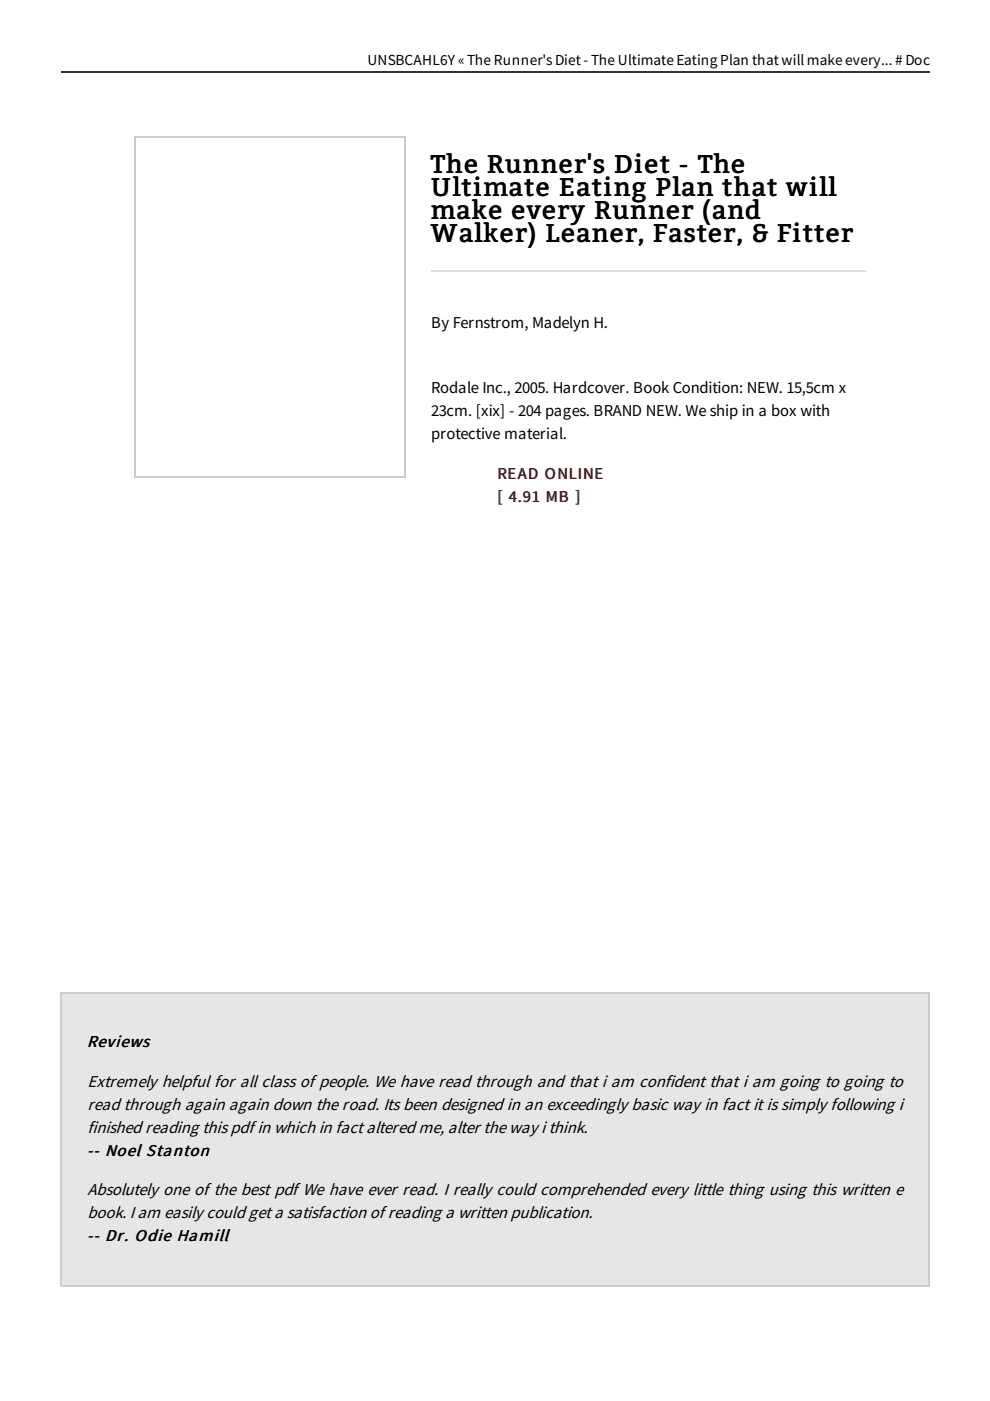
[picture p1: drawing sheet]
<svg xmlns="http://www.w3.org/2000/svg" width="210mm" height="297mm" viewBox="0 0 210 297" stroke-linecap="round" stroke-linejoin="round" font-family="sans-serif">
<defs><g id="words">
<g font-size="5.4">
<text x="91.3" y="36.7">The Runner's Diet - The</text>
<text x="91.3" y="41.6">Ultimate Eating Plan that will</text>
<text x="91.3" y="46.5">make every Runner (and</text>
<text x="91.3" y="51.3">Walker) Leaner, Faster, &amp; Fitter</text>
</g>
<g font-size="3.7">
<text x="18.4" y="222">Reviews</text>
<text x="18.6" y="230.4">Extremely helpful for all class of people. We have read through and that i am confident that i am going to going to</text>
<text x="18.6" y="235.3">read through again again down the road. Its been designed in an exceedingly basic way in fact it is simply following i</text>
<text x="18.4" y="245.1">-- Noel Stanton</text>
<text x="18.6" y="240.2">finished reading this pdf in which in fact altered me, alter the way i think.</text>
<text x="18.6" y="253.5">Absolutely one of the best pdf We have ever read. I really could comprehended every little thing using this written e</text>
<text x="18.4" y="263.2">-- Dr. Odie Hamill</text>
<text x="18.6" y="258.3">book. I am easily could get a satisfaction of reading a written publication.</text>
</g>
<g font-size="3.5">
<text x="91.4" y="69.5">By Fernstrom, Madelyn H.</text>
<text x="91.4" y="83.3">Rodale Inc., 2005. Hardcover. Book Condition: NEW. 15,5cm x</text>
<text x="91.4" y="88.2">23cm. [xix] - 204 pages. BRAND NEW. We ship in a box with</text>
<text x="91.4" y="93.1">protective material.</text>
</g>
<g font-size="3.5" fill="#801515">
<text x="105.4" y="101.5">READ ONLINE</text>
<text x="105.4" y="106.3">[ 4.91 MB ]</text>
</g>
<text font-size="3.3" x="77.9" y="13.7">UNSBCAHL6Y «The Runner'sDiet- The Ultimate EatingPlan thatwillmake every...# Doc</text>
</g></defs>
<path d="M12.9 15.2h184.2" fill="none" stroke="#333" stroke-width=".27"/>
<path d="M91.4 57.4h92.2" fill="none" stroke="#ddd" stroke-width=".27"/>
<path d="M12.9 210.4h184.2v62.3h-184.2z" fill="#e6e6e6"/>
<path d="M28.6 29h57.4M28.7 28.9v72.3M85.9 28.9v72.3M28.6 101.1h57.4M12.9 210.5h184.2M13 210.4v62.3M197 210.4v62.3M12.9 272.6h184.2" fill="none" stroke="#ccc" stroke-width=".27"/>
<use href="#words"/>
</svg>
